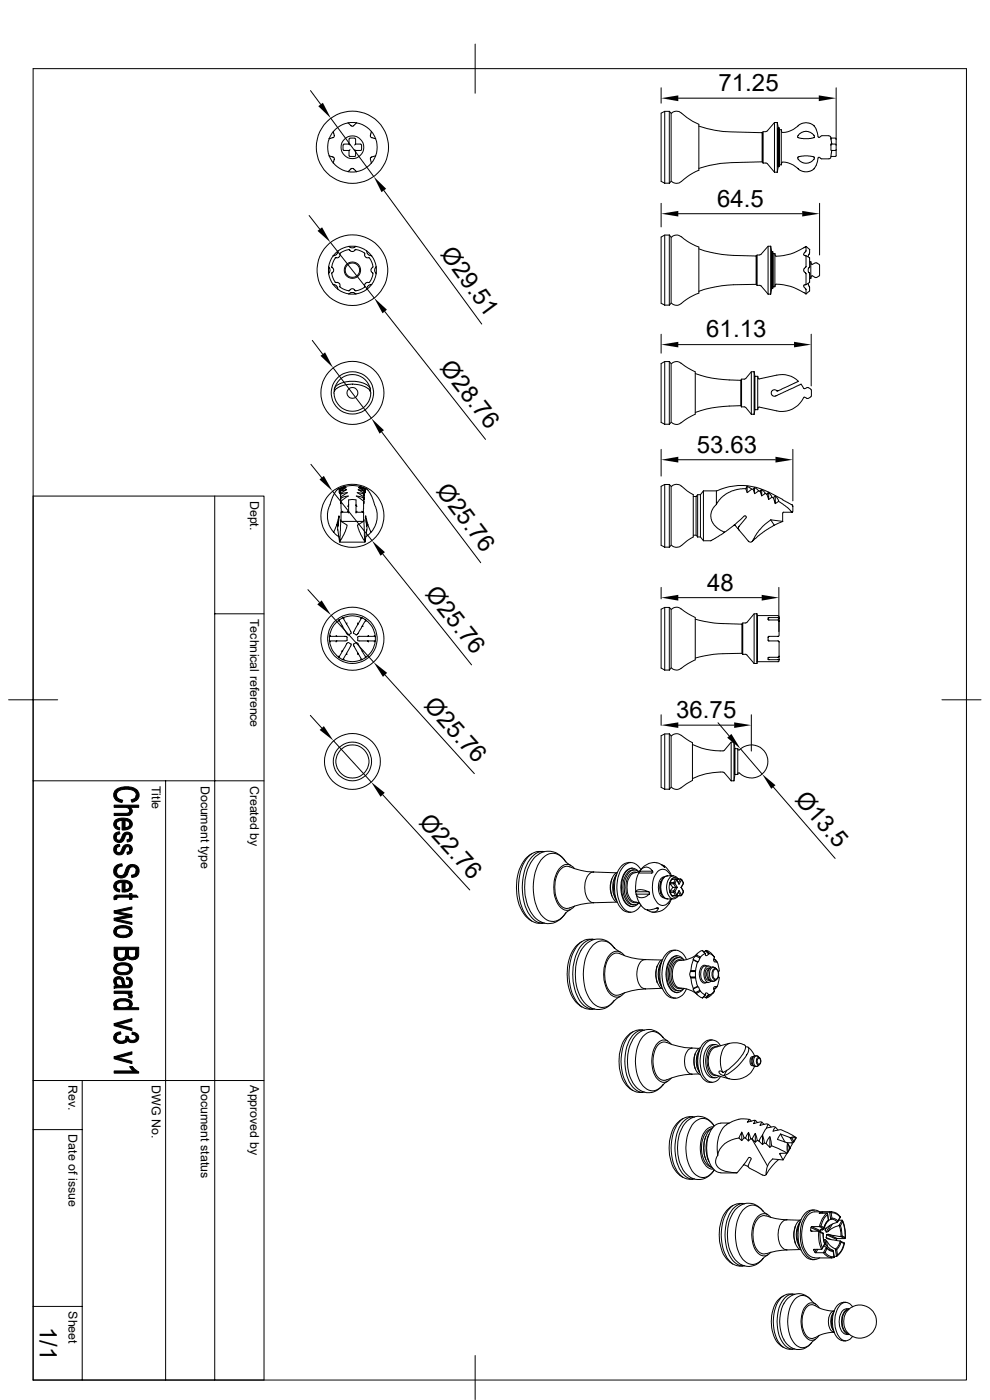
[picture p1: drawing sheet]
<svg xmlns="http://www.w3.org/2000/svg" width="210mm" height="297mm" viewBox="0 0 210 297" stroke-linecap="round" stroke-linejoin="round" font-family="sans-serif">
<defs><g id="words">
<g font-size="5.1">
<text x="152.4" y="19.3">71.25</text>
<text x="152.1" y="43.8">64.5</text>
<text x="93.3" y="53.9" transform="rotate(54 93.3 53.9)">Ø29.51</text>
<text x="149.8" y="71.6">61.13</text>
<text x="93.2" y="78.1" transform="rotate(52 93.2 78.1)">Ø28.76</text>
<text x="147.8" y="96">53.63</text>
<text x="92.4" y="104.1" transform="rotate(53 92.4 104.1)">Ø25.76</text>
<text x="150" y="125.3">48</text>
<text x="90.1" y="126" transform="rotate(51 90.1 126)">Ø25.76</text>
<text x="89.8" y="149.8" transform="rotate(48 89.8 149.8)">Ø25.76</text>
<text x="143.4" y="152.3">36.75</text>
<text x="168.5" y="169.6" transform="rotate(49 168.5 169.6)">Ø13.5</text>
<text x="88.7" y="174.5" transform="rotate(48 88.7 174.5)">Ø22.76</text>
<text x="8.4" y="281.4" transform="rotate(90 8.4 281.4)">1/1</text>
</g>
<g font-size="2.6">
<text x="53.1" y="106.3" transform="rotate(90 53.1 106.3)">Dept.</text>
<text x="53.1" y="131.3" transform="rotate(90 53.1 131.3)">Technical reference</text>
<text x="32.2" y="166.7" transform="rotate(90 32.2 166.7)">Title</text>
<text x="42.6" y="166.7" transform="rotate(90 42.6 166.7)">Document type</text>
<text x="53.1" y="166.7" transform="rotate(90 53.1 166.7)">Created by</text>
<text x="14.5" y="230.2" transform="rotate(90 14.5 230.2)">Rev.</text>
<text x="32.2" y="230.2" transform="rotate(90 32.2 230.2)">DWG No.</text>
<text x="42.6" y="230.2" transform="rotate(90 42.6 230.2)">Document status</text>
<text x="53.1" y="230.2" transform="rotate(90 53.1 230.2)">Approved by</text>
<text x="14.5" y="240.7" transform="rotate(90 14.5 240.7)">Date of issue</text>
<text x="14.5" y="278.2" transform="rotate(90 14.5 278.2)">Sheet</text>
</g>
</g></defs>
<g fill="none" stroke="#000" stroke-width=".21">
<path d="M7 14.6h198v278.2h-198zM65.9 19.2l2.1 2.9M100.8 9.4v10.4M140.3 18.6v3.3M177.4 18.6l-.1 14.6h-1l.1-1.3M69.8 33.1l.6 .1a.63 .63 0 0 1 .5 .5 .63 .63 0 0 1-.2 .6v.3M70.2 25.1l9.1 12.4M70.7 27.9l.2 .6a.62 .62 0 0 1-.1 .6 .62 .62 0 0 1-.7 .2l-.3 .1M72.8 30.8v1M72.8 31.7l.2 .2h1.1l.2-.1M73 30.6l-.2 .2M73 30.6h1"/>
<path d="M73.8 26l.4 .4a.64 .64 0 0 0 .6 .4 .64 .64 0 0 0 .6-.5l.2-.3M73.8 36.4l.8-.7 .4 .1 .6 .6M74 29.5v1.1l.3 .2M74 31.9v1.1M74.3 29.3h.9M74.3 29.3l-.2 .2M75.2 31.8l.2 .1v1.2l-1.2 .1-.1-.2M75.2 29.3l.2 .1v1.2M76.5 30.6l.2 .2v1l-1.3 .1M76.5 30.6h-1.1l-.2 .2M78.8 27.9l-.2 .6a.62 .62 0 0 0 .1 .6 .62 .62 0 0 0 .6 .2l.4 .1M79.7 33.1l-.6 .1a.63 .63 0 0 0-.5 .5 .63 .63 0 0 0 .1 .6l.1 .3"/>
<path d="M141 38.9h1M141 23.6v15.3M142 23.6l.4 .4v14.5l-.4 .4M142 23.6h-1l-.7 .4v14.5l.7 .4M142 23.6v15.3M142.5 24a1.48 1.48 0 0 1 2.1 0l2.3 1.7 1.4 .7v9.8M143.9 20.8h29.8M148.3 26.8a22.5 22.5 0 0 0 6.9 1.2l6.5 .2M148.3 36.1a17.9 17.9 0 0 0-4.2 2.7l-.9 .1-.7-.5M155.2 34.5l-2.4 .2-2.3 .4-2.2 .6M155.2 34.5l6.5-.2 .2 .3M161.7 28.2v6.1"/>
<path d="M161.9 34.6l.9 .1 1.5 1.8M161.9 27.9v6.7M162.5 27.9h-.6l-.2 .3M164.3 36.5h.6M164.3 26v10.5M164.9 26h-.6l-1.5 1.8-.3 .1M164.9 26l.2 1.1M164.9 26v10.5M165.1 35.3h.2M165.1 27.1h.2M165.1 35.3l-.2 1.2M165.1 27.1v8.2"/>
<path d="M165.3 27.1l.1 .4M165.3 27.1v8.2M165.4 35h.3M165.4 27.5h.3M165.4 35l-.1 .3M165.4 27.5v7.5M165.7 27.5v7.5M165.7 27.5l.1 .4M165.8 28l.2 .1M166 34.4l-.3 .6M166 34.4l1.7 .4 1.5 .9M169.2 35.7l.8 .6 .7 .1 1.3-.1 .8-.6"/>
<path d="M169.2 33.4l1.4-.3 1.6 .1a.46 .46 0 0 1 .6 .3 .46 .46 0 0 1-.4 .6l-.9 .5h-1l-.9-.5-.4-.4zM169.5 28.4l.6-.3 1-.2 .8 .2 .6 .4a.4 .4 0 0 1 .3 .4 .4 .4 0 0 1-.3 .4l-.9 .1-1.8-.1a.36 .36 0 0 1-.4-.1 .36 .36 0 0 1-.2-.3zM173.1 27.4l-.5-.8-.8-.4-1-.2-1.2 .4a6.2 6.2 0 0 1-3.6 1.7M173.1 27.4l.4 1.6M173.5 33.5l-.4 1.6-.3 .6M173.6 29l.3 .1M173.9 33.4l-.3 .1M173.9 33.4l.3 .3h1.7l.3-.3M174.3 28.8l-.4 .3M174.3 28.8h1.6M175.9 28.8l.3 .2 .1 .3M176.3 29.3l.1 1.3"/>
<path d="M176.3 29.3h.9M176.3 33.2l-.1 .2M177.2 30.6h-.9v1.3h1l.1-.2M177.2 30.6l.2 .2M177.2 29.3l.2 .2M65.6 45.7l2.2 2.9M69.7 58.1l.4 1.2 .6 1M69.7 56.6v1.5M69.7 56.6l.3 .7-.3 .8M70.1 51.4l9.3 11.8M70.7 54.3l-.6 1.1-.4 1.2M71.1 59.9h.6l.4 .3 .1 .8"/>
<path d="M71.1 54.8a2.77 2.77 0 0 0-.7 1.9l.3 .2 .1 .6-.4 .4a2.65 2.65 0 0 0 .7 2M71.7 53.2l-.3 .8-.7 .3M72.2 53.7l-.1 .5-.2 .4-.8 .1M74 52.3l.5 .3 .6-.1 .4-.2M74 52.9l.7 .5 .8-.5M74 52.3a5.1 5.1 0 0 0-3.3 2M74 53l-.9 .2-.9 .5M74 52.3h1.5M75.5 53a2.6 2.6 0 0 1 1.9 .8l-.1 .4 .3 .4 .8 .1M75.5 52.3l1.2 .3 1.1 .6M77.8 53.2l.3 .8 .7 .3M77.8 53.2a5.1 5.1 0 0 1 0 8.2"/>
<path d="M78.4 54.8l.6 1.3 .1 .6-.3 .2-.1 .6 .4 .4a3.1 3.1 0 0 1-.8 2h-.4l-.4 .3-.1 .6a3.3 3.3 0 0 1-2 .9l-.5-.4h-.5l-.3 .4a2.71 2.71 0 0 1-1.9-.7M79.8 56.6l-.3 .7 .3 .8M81.4 40.4l20.8 28.3M140.3 43.1v5M141 49.9v14.8M142 49.9a1.04 1.04 0 0 1 .4 1.2v12.5a.95 .95 0 0 1-.4 1.1M142 49.9h-1l-.7 .4v14l.7 .4M142 49.9v14.8M142.5 50.3a1.7 1.7 0 0 1 2.6 .4l1.2 .8 2 .9v9.7a16.1 16.1 0 0 0-4.3 2.6h-.8l-.7-.4M143.9 45.3h26.3M148.3 52.8l3.6 1a41.8 41.8 0 0 0 8.5 .5M160.4 54.3v6"/>
<path d="M160.6 54.1v6.4M161.2 54.1h-.6l-.2 .2M162.9 52.2v10.2M163.5 52.2v10.2M163.5 52.2h-.6l-1.4 1.7-.3 .2M163.5 52.2l.2 1.2M163.7 53.4v7.8M163.7 53.4h.2M163.9 53.4l.1 .4M163.9 53.4v7.8M164 53.8h.4M164 53.8v7"/>
<path d="M164.4 53.8v7M170.9 54.2l.8 .5v1.9l-.3 .5v.5l.3 .4v1.9l-.8 .5M171 52.3v1l-.4 .3a.33 .33 0 0 0-.1 .4 .33 .33 0 0 0 .4 .2l.1 2.4-.4 .4-.1 .3 .1 .4 .4 .3v2.4h-.1a.36 .36 0 0 0-.4 .3 .36 .36 0 0 0 .3 .4l.2 .2v1.1l-.3-.3a14.6 14.6 0 0 0-6.1-1.8l-.2 .5M171 52.3l-.2 .1a12.1 12.1 0 0 1-6.3 1.9l-.1-.5M171 52.3l.7 .6M171.7 52.9v.8l-.3 .8M171.7 52.9h.1M171.7 59.1h.3M171.7 55.5h.3M172 55.5l.2 .6 .1-.1M172 55.5v3.6M172.3 58.5h-.1l-.2 .6"/>
<path d="M172.3 58.5l.7 .4 .8-.4M172.9 55.8l-.6 .3M172.9 55.8h.4M173.3 55.8l.6 .5-.1 2.2M173.9 43.1v11M66.3 72.2l2.2 2.9M70.7 60.3a5.1 5.1 0 0 0 7.1 1.1M70.7 78l8.1 10.7M70.7 60.3l.8 .4 .2 .7M74 62.3l.5-.2h.5l.5 .2M78.8 60.3l-.8 .4-.2 .7M81.6 66.1l21.4 27.1"/>
<path d="M140.3 70.9v4M141 64.7h1M141 76.7v13.3M142 76.7a.97 .97 0 0 1 .4 1.1v11.8l-.4 .4M142 76.7h-1l-.7 .4v12.5l.7 .4M142 76.7v13.3M143.9 73.1h24.5M144.5 77.1a1.43 1.43 0 0 0-2 .1M144.5 77l1.4 1.1 1.5 .8M147.5 78.9v9M147.5 79.2l3.5 1 2.5 .3 3.6 .2M159.4 78.9v9"/>
<path d="M160 78.9v9M160 78.9h-.6l-1.2 1.4-.9 .1-.2 .3M160 78.9l.1 .9M160.1 79.8h.6M160.1 79.8v7.1M160.6 60.5l.9 .2 1.4 1.7M160.6 60.5l-.2-.2a37.2 37.2 0 0 0-9.7 .8l-2.4 .7M160.7 79.8l.1 .5 .2 .1 3.8-.8a5.1 5.1 0 0 1 4.6 1.3l-4.5 2.1-.1-.1M160.7 79.8v7.1M162.9 62.4h.6M163.7 61.2h.2M163.7 61.2l-.2 1.2"/>
<path d="M164 60.8h.4M164 60.8l-.1 .4M171.4 60.1l.3 .8v.8l-.7 .7M172.1 70.9v11M66 98.5l2.2 2.8M70.8 83.4l.3-.7 .7-.6 1.4-.4 1.2-.2 1.7 .1 1.3 .4 .7 .4 .5 .7a3.9 3.9 0 0 1-3.7 4.2 3.9 3.9 0 0 1-4-3.9M71 82.5a3.9 3.9 0 0 1 3.8-3 3.9 3.9 0 0 1 3.8 3M71 83l-.1-.5 .1-.3 .7-.6 1.2-.5 1.2-.2 1.9 .1 1.3 .4 1.1 .8 .2 .8M81 91.7l21 27.7M140.3 95.3v5.7M141 90h1M143.9 97.5h20.6"/>
<path d="M147.4 87.9l-1.5 .8-1.4 1a1.49 1.49 0 0 1-2-.1M157.1 80.7v5.4M157.3 86.3l.9 .1 1.2 1.5M157.3 86.3l-.2-.2-4.8 .3-2.5 .4-2.3 .7M157.3 80.4v5.9M159.4 87.9h.6M160.1 86.9h.6M160.1 86.9l-.1 1M164.8 82.9h.1M168.2 95.3v11M170.5 84.4a5.1 5.1 0 0 1-5.7 2.8l-3.8-.8-.2 .1-.1 .4M170.5 84.3l.1-.1 .6 .3"/>
<path d="M170.7 82.4h-.2l-.6-.9-5.4 2.5-.7-.1-.2-.3 .2-.7 .4-.2 .6 .2M170.7 82.5l.7-.3 .7 .5M172 84.2l-.6 .3h-.3M172.1 84l-.1 .2M172.1 82.7v1.3M7 105.2h49v187.6h-49M45.6 105.2v187.6M70.5 104.2l8.4 10.5M70.8 112.9l.6-1.4 .5-2.1-.3 2.9 .5 2.7v-.1M70.8 112.9l1.1 1M71.8 103.7a6.5 6.5 0 0 1 5.9 0M71.8 110.5l-.1 1"/>
<path d="M71.9 103.7l1.3-.5-1.1 .6-.1 .7zM71.9 103.7l-.4 .2-.7 1-1.1 2.8-.2 1.2 .1 2 .5 1.1 .7 .9M72.1 115h5.3M72.1 103.8h.1M72.1 103.8l1.3-.3-1.2 .6-.1 .6zM72.2 104.1l.1 .1M72.2 104.2l1.3-.3-1.3 .8v.5zM72.2 104.7l.1 .2M72.2 112.3l.1-2v.3l1.4 .8-.5 1.4-1.1 2.1 .1-2.6M72.3 105.5v.5v-1.1l1.4-.4-1.4 1v1.3v-.5M73.7 104.6h.1M73.9 105.2l-.6 .4a1.18 1.18 0 0 0-1 1.4l.1 1.7 .3-.2"/>
<path d="M73.9 105.2l-.8 .2-.8 .3M74 107.1v1.6l-.3-.2M74 107.1l-.3 .3M75.5 107.1v-1.1h-.7h-.8v1.1M75.6 105.2l.8 .2 .8 .3M75.6 105.2l.6 .4a1.18 1.18 0 0 1 .9 1.4l-.1 1.7M75.7 108.5l-.2 .2h1.5l-.2-.2M75.7 107.4l-.2-.3v1.7M75.8 104.6h.1M77.1 108.7h.1M77.1 108.7v1.9h-4.8v-1.9h1.7v.1M77.2 106.3v.5v-1.3l-1.4-1 1.3 .3a.28 .28 0 0 0 0-.3 .28 .28 0 0 0-.3-.1l-.9-.5 1.4 .3v-.1l-1.2-.6 1.3 .3-1.2-.6 1.5 .5 .5 .5 .8 1.5 .9 2.5 .1 1.7-.2 1-.6 1.5-.5 .5"/>
<path d="M77.2 104.9v1.1M77.3 112.3l.1 2.6M77.3 112.3l-.1-2-.1 .3-1.3 .8 .4 1.4 1.2 2.1M77.3 104.2v1M77.3 103.8v.9v-.6M77.6 103.7l-.1 .8-.1-.7M77.6 110.5l.2 1M78.7 112.9l-.6-1.4-.5-2.1 .3 2.9-.5 2.7v-.1M78.7 112.9l-1.1 1M81.2 117.5l18.8 23.6M141 102.8v13.3M141 116.1h1"/>
<path d="M142 102.8l.4 .4v12.5l-.4 .4M142 102.8v13.3M142 102.8h-1l-.7 .4v12.5l.7 .4M144.6 103.1l1.2 1 1.3 .8v9l-1.9 1.3a1.81 1.81 0 0 1-2.7 .5M144.6 103.2a1.48 1.48 0 0 0-2.1 0M147.1 113.5h.6l.3 .4M147.1 105.3h.6M147.7 105.3v8.2M148 104.9v9M148 113.9h.6l.6 .8M148.6 104.9v9M148.6 104.9h-.6l-.3 .4"/>
<path d="M149.2 104.1v10.6M149.2 104.1h2.8M149.2 104.1l-.6 .8M152 104.2a12.5 12.5 0 0 1 11 .2M152 104.1v2.9M152 107l-.6 .7a3.2 3.2 0 0 0 1.5 4.8l.8 .4M153.7 112.9l-2.9 1.8h-1.6M155.7 111.4l.3 .1 2.7 3.3a.57 .57 0 0 0 .9 .1M156.8 112.4l-.1-.6 1.5-1.9a.28 .28 0 0 0 0-.4 .28 .28 0 0 0-.4 0l-2.2 2-1.9 1.4M158.5 103.2v1.3l-.3-.8M158.5 103.2l-.3 .5-1.9 .1-2.1 .9-1.4 1.1-.8 1.2M158.5 103.2l1.3 .6"/>
<path d="M159.5 103.8l-1 .7M159.8 103.8l.3 .9M160.1 103.5l-.3 .3M160.1 103.5l1.1 .7M160.1 103.5v1.2M161 104.1l-.9 .6M161.2 104.2h.1M161.6 103.9l.7 .8M161.6 103.9v1.3l-.4-1M161.6 103.9l-.4 .3M162.3 104.7l.4 .2M162.3 104.7l-.7 .5"/>
<path d="M163.1 104.5v1.5l-.4-1.1M163.1 104.5l-.4 .4M163.1 104.5h.1M163.1 104.4l4.2 2.4a.86 .86 0 0 1 .9 .6v1.1a.51 .51 0 0 1-.7-.4l-1-.9a3.6 3.6 0 0 1-1.9-1.8l-.1-.2v1.6l-.4-1.1-.4-.2-.6-1M163.5 110.3a10.7 10.7 0 0 0-3.7 4.2l-.2 .4M163.7 105.5l-.6 .5M164.3 111.4l-2.4 1.5-2.3 2M164.5 105.2l-.2 .2-.2 .3M165.2 106.3l-.7 .5M166 110.6l-2.5-.3 .8 1.1M166.1 110.6l-1.8 .8M167.9 108.7l-1.8 .1-.1 1.8"/>
<path d="M45.6 130.2h10.4M65.3 125.1l2.5 2.7M69.8 135.8l.1 .2M69.9 135h1.5M69.9 135l-.1 .2M69.9 136h1.6l-.2 .2M69.9 136l.2 .2M69.9 135.2v.6M69.9 136a4.5 4.5 0 0 0 2 3.4M70.1 134.8l-.2 .2M70.2 130.5l9 10M71.3 134.8l.1 .2"/>
<path d="M71.5 135h1.8l.3 .2M71.8 139.2l.1 .2M71.9 139.4l.7 .5M71.9 131.5l.8 1.4-.3-.1M71.9 131.5l-.1 .3M71.9 131.6a4.6 4.6 0 0 0-2 3.4M72.4 138.1h.3l-.8 1.3M72.6 139.9l.1 .1M72.6 131.1l-.7 .4M72.7 132.9l.8 1.5 .4 .3M72.7 131l.8 1.4 .1-.2M72.7 131l.3 .1"/>
<path d="M72.7 131l-.1 .1M72.8 131.1a4.9 4.9 0 0 1 4 0M72.8 140a4.9 4.9 0 0 0 4 0M73 139.9l-.3 .1M73.5 132.4l1 1.6-.1 .4M73.6 138.9l-.1-.3-.8 1.4M73.6 135.8l-.2 .2h-1.9M73.7 135.2v.6M73.9 136.3l-.4 .3-.8 1.5M74 136.3l.5 .3M74.4 136.6l.1 .3-1 1.7M74.5 134.4l-.5 .3"/>
<path d="M75.9 132.4l-.9 1.8 .6 .5M75.9 138.6v.3M75.9 138.6l.9 1.4M76.5 139.9l.3 .1M76.8 131l.1 .1M76.8 131l-.9 1.4v-.2M76.8 131l-.3 .1M76.8 138.1l-1-1.7a.37 .37 0 0 0-.6 .2l-.2 .1v.2l.9 1.7M76.8 132.9l-.9 1.5-.3 .3M76.9 131.1l.7 .4M77 138.1h-.2l.8 1.3M77.6 131.6a4.5 4.5 0 0 1 2 3.4"/>
<path d="M77.6 131.5l-.8 1.4 .2-.1M77.6 131.5v.3M77.6 139.4l-.8 .6M77.6 139.2v.2M78 135l-2.1 .1v.7l.2 .2h1.9M78.2 134.8l-.2 .2h1.6M79.4 134.8l.2 .2M79.6 135v1M79.6 136a4.6 4.6 0 0 1-2 3.4M79.6 136l-.2 .2M79.6 136h-1.6l.2 .2M140.3 124.6v2.4"/>
<path d="M141 128.9v13.3M142 128.9l.4 .3v12.5l-.4 .5M142 128.9h-1l-.7 .3v12.5l.7 .5M142 128.9v13.3M143.9 126.8h17.7M144.5 129.2a1.43 1.43 0 0 0-2 .1M144.5 129.2l1.4 1 1.5 .8M147.4 140l-1.5 .8-1.4 1M147.5 131v9M147.5 131.4l3.9 .8 1.9 .1M153.3 138.7l-1.9 .1-3.9 .8M153.4 138.7l4-.1 .2 .2"/>
<path d="M153.4 132.3l4 .1M157.4 132.4v6.2M157.6 138.8l.9 .1M157.6 132.2v6.6M158.5 139l1.5 1.8M160 130.2v10.6M160.6 130.2v10.6M160.6 130.2h-.6l-1.5 1.8-.9 .2-.2 .2M160.6 130.2l.1 .4M160.7 130.6v9.8M160.7 130.6h4.4l.1 .2M165.2 124.6v9.4"/>
<path d="M165.3 130.8v.3l-.2-.1-2.2 .1 .1 .4h2.1l.2 .3M165.3 131.8l-.1 3.2-2.3 .1 .1 .9h2.1l.2 .1v3.2l-.2 .1h-2l-.2 .5 2.3 .1 .1-.8M165.3 139.9v.3M165.3 131.1v.7M1.8 148.5h10.4M65.8 151.8l2.5 2.7M70.7 157.1l8 8.8M81.7 143.2l18.9 20.9M140.3 151.6v2.3M141 142.2h1M141 155.7v11.7M142 155.7h-1l-.7 .4v10.9l.7 .4"/>
<path d="M142 155.7a.92 .92 0 0 1 .4 1.1v9.5a.95 .95 0 0 1-.4 1.1M142 155.7v11.7M142.5 141.7a1.43 1.43 0 0 0 2 .1M143.9 153.8h11.8M144.5 156a1.48 1.48 0 0 0-2 .1M144.5 156l2.4 1.6v8l-2.4 1.5a1.48 1.48 0 0 1-2-.1M152.3 153.3l2.4 2.8M155.1 157.4v8.3M155.7 157.4h-.6l-1.5 1.8a12 12 0 0 1-6.7-1.3M155.7 157.4l.2 1.4M155.7 157.4v8.3M155.9 158.8h.6"/>
<path d="M155.9 158.8v5.5M156.5 158.8l.2 .3a3.6 3.6 0 0 1 5.5 .4 3.6 3.6 0 0 1-1.5 5.3 4 4 0 0 1-4-.8l-.2 .1M156.5 158.8v5.5M157.1 158.9l4.6 5.3M159.4 151.6v7.7M160 140.8h.6M160.7 140.4l-.1 .4M165.2 140.2l-.1 .2h-4.4M199.8 148.5h8.3M7 165.7h49M35.1 165.7v127.1M81.2 168.6l18.5 20.2"/>
<path d="M141 167.4h1M153.4 163.8l.3 .2 1.4 1.7M153.4 163.8a14.9 14.9 0 0 0-6.5 1.4M155.1 165.7h.6M155.9 164.3h.6M155.9 164.3l-.2 1.4M156.5 164.1v.2M164 167l13.2 15.1M112.2 181.5a8.5 8.5 0 0 0-2.6 7.6 7.8 7.8 0 0 0 3.2 6.3M112.8 181.1l-.6 .4M115.1 180.6a3.7 3.7 0 0 0-3.8 2.3 11.8 11.8 0 0 0 .3 11.3 3.5 3.5 0 0 0 3.5 1.7M115.5 180.7a3.5 3.5 0 0 0-3.5 2.2 11.9 11.9 0 0 0 .4 11.2l.4 .5a2.91 2.91 0 0 0 2.7 1.2"/>
<path d="M120 182.8a2.95 2.95 0 0 0-2.5-1.8 2.95 2.95 0 0 0-2.8 1.5 11.1 11.1 0 0 0 0 11.5 2.95 2.95 0 0 0 2.8 1.5 2.95 2.95 0 0 0 2.5-1.8M120.9 183.9a14 14 0 0 0 5 1.1M120.9 183.9a2.08 2.08 0 0 0-2.6 1.5 6.9 6.9 0 0 0 .5 6.6 1.8 1.8 0 0 0 2.1 .6M121.1 183.6l-.9-.6a4.9 4.9 0 0 0-4.6-2.4 5.7 5.7 0 0 0-3.9 4.5 10.5 10.5 0 0 0 1.9 9.7 4.1 4.1 0 0 0 6.5-1.2l1-.6M121.9 184.3a1.97 1.97 0 0 0-1.9-.9 1.97 1.97 0 0 0-1.6 1.3 7.2 7.2 0 0 0 .6 7.9 1.82 1.82 0 0 0 2.9-.4M123.4 199.7l-.5 .4M125.8 199.3a3.9 3.9 0 0 0-4.2 2.8 11.6 11.6 0 0 0 .7 10.4 3.7 3.7 0 0 0 3.5 1.6M125.9 191.5a14 14 0 0 0-5 1.1M125.9 185l4.8 .2M125.9 185a2.34 2.34 0 0 0-1.8 2.2 4.2 4.2 0 0 0 1.2 4.2l.6 .1M126.2 199.3a3.7 3.7 0 0 0-3.8 2.8 11.3 11.3 0 0 0 1 10.8l.5 .4a2.85 2.85 0 0 0 2.3 .7M129.8 189.9v.2"/>
<path d="M129.8 186.6a4.7 4.7 0 0 0 0 3.3M129.8 186.4v.2M130.4 190.2l.4 .9M130.5 186.4a5.3 5.3 0 0 0 0 3.7M130.7 191.4l-4.8 .1M130.7 185.6a5 5 0 0 0 0 5.3M130.8 185.4l-.4 1M131 185a4.1 4.1 0 0 0-1.2 4.9l.6 1.2 .6 .4M133.1 184.7a1.52 1.52 0 0 1 2.4 .3 1.52 1.52 0 0 0-2.4 .7 5.2 5.2 0 0 0 .8 6.1 1.44 1.44 0 0 0 1.6-.2 1.67 1.67 0 0 1-1.6 .7 1.67 1.67 0 0 1-1.4-1.2 6 6 0 0 1 .6-6.4zM133.3 183h.6M133.3 183a3.2 3.2 0 0 0-2.5 2.6 7.3 7.3 0 0 0 1.4 7.5l.8 .4h.9M134 192.4h.2"/>
<path d="M134 184.1h.2M134 184.2a2.61 2.61 0 0 0-2.1 2.4 5.6 5.6 0 0 0 1.2 5.3l.9 .4M134.2 192h.3M134.2 184.5h.3M134.2 184.6a2.9 2.9 0 0 0-2 3.1 4.4 4.4 0 0 0 1.4 4.1l.6 .1M134.7 191.4l1 .3M134.7 185.2a2.75 2.75 0 0 0-1.7 3.1 3.3 3.3 0 0 0 1.5 3h.2M134.9 189.2l.1 .5M134.9 189.2a1.4 1.4 0 0 1 1.8-.4l.9 .4M134.9 189.2h2.7M135 189.7a4.4 4.4 0 0 0 2.2 3.3h.7l1.6-.4 .2 .1M135 189.7a1.6 1.6 0 0 0 2.7 0"/>
<path d="M135 189.7h2.7M135.1 185.1a1.69 1.69 0 0 0-2.1 1.6 4.5 4.5 0 0 0 .9 4.6 1.03 1.03 0 0 0 1.2 .1M135.5 185.2a7.1 7.1 0 0 0-.6 4M135.7 184.8l-1 .3M135.7 184.8l-.2 .4M135.7 184.8a1.48 1.48 0 0 1 1.4-.9 1.48 1.48 0 0 1 1.3 .9M135.7 184.8h2.7M136 184.5a2.19 2.19 0 0 0-3.5-.9 7.5 7.5 0 0 0 0 9.4 1.99 1.99 0 0 0 3.1-.5l.4-.5M137.6 189.2l.2 .2-.1 .3M138.4 184.8v.4h-2.9M139 192.7h.7M139.7 192.7a1.42 1.42 0 0 1-2.4 .3"/>
<path d="M140.2 189.4a1.69 1.69 0 0 0 1.4 1.3 2.15 2.15 0 0 0 2.1-.4l.2-.3M140.2 187v.1M140.2 187.1l-.2 1.2 .2 1.1M140.2 187l-.2 1.3 .2 1.2M140.4 183.5l.4 .1 .2 .3M140.8 183.6a5.3 5.3 0 0 1 1.7 2.2M140.9 183.9h.1M140.9 186a1.96 1.96 0 0 0-1.2 2.3 1.96 1.96 0 0 0 1.2 2.2M141 183.9v.1a3.3 3.3 0 0 0-5.2 .7M141.6 185.8a1.86 1.86 0 0 0-1.4 2 2.68 2.68 0 0 0 1.1 2.8l.3 .1M142.2 189v.3M142.2 187.5l.5 .8"/>
<path d="M142.2 187.2v.3M142.2 189.3h.7l.4 .7M142.2 189.3l.3 .7M142.2 189h.7M142.2 187.5h.7M142.2 187.2h.7M142.3 185.8l-.2-.4a1.62 1.62 0 0 0-1.6-1 1.62 1.62 0 0 0-1.5 1.2 5.8 5.8 0 0 0 .5 6 1.58 1.58 0 0 0 2.6-.5l.2-.4M142.5 190.7l-.4 .7a3.9 3.9 0 0 1-3.8 2.1M142.5 186.5h.8l-.4 .7M142.5 190h.8M142.5 190h.9M142.7 188.3l-.5 .7"/>
<path d="M142.7 188.3h.6M142.8 185.8a1.86 1.86 0 0 0-1.4 2 2.68 2.68 0 0 0 1.1 2.8l.3 .1M142.9 189l.2 .1-.2 .2M142.9 187.2l.2 .2-.2 .1M142.9 187.5l.4 .8M143 189v.3M143 187.2v.3M143.3 190l.2-.1-.1 .1M143.3 186.6h.3h-.3M143.3 188.3h.4M143.3 190h.1M143.3 188.3l-.4 .7"/>
<path d="M143.4 186.5h-.9l-.3 .7M143.6 186.6l.4 .8M143.6 186.5v.1M143.6 186.5h.8l-.5 .7M143.6 190h.8M143.7 188.3l-.5 .8 .4 .8 .5-1M143.8 186.5a.88 .88 0 0 0-1-.3 .88 .88 0 0 0-.6 .8 2.62 2.62 0 0 0 .8 3.4l.8-.4M143.9 186.5l-.2-.3a2.26 2.26 0 0 0-2.1-.4h-.2a1.6 1.6 0 0 0-1.2 1.2M143.9 189.3l.5 .7M144 187.4v.2M144 189.1l-.4 .8 .8 .1M144 188.9v.2"/>
<path d="M144.1 188.9l.5 1M144.1 187.6l-.5-.9-.4 .7 .5 .9M144.4 186.6l.2 .1M144.4 190h.1M144.4 186.5h-.8M144.5 188.3h.1M144.5 188.3l.5 .8-.4 .8M144.6 189.9l-.2 .1M144.6 186.7l.4 .7-.5 .9M144.6 186.7l-.5 .9M144.6 186.6l.4 .7M144.9 187.3v.2z"/>
<path d="M144.9 189.1v.1zM145 187.5l-.5 .8 .5 .8M145 189.3l-.4 .6M122.9 213.3l.5 .4M122.9 200.1a7.7 7.7 0 0 0-2.6 6.6 8 8 0 0 0 2.6 6.5M130.3 201.1a2.8 2.8 0 0 0-4.9-.1 10.5 10.5 0 0 0 0 11.4 2.78 2.78 0 0 0 4.9-.2M131.5 202.3a2.14 2.14 0 0 0-2.6 1.5 7 7 0 0 0 .5 6.6l.4 .3a1.58 1.58 0 0 0 1.7 .3M131.5 202.4l.6 .2a12.9 12.9 0 0 0 4.8 1M131.6 202l-1.1-.7a4.1 4.1 0 0 0-3.8-2.1 4.1 4.1 0 0 0-3.5 2.5 10.8 10.8 0 0 0 .7 10.9 4 4 0 0 0 6.6-.5l1.1-.7M132.5 202.7a2 2 0 0 0-1.9-.9 2 2 0 0 0-1.7 1.3 7.3 7.3 0 0 0 .7 7.9 1.88 1.88 0 0 0 2.9-.4M133.6 219.3a7.3 7.3 0 0 0-2.2 6.6 6.1 6.1 0 0 0 2.8 5.5M134.2 218.9l-.6 .3"/>
<path d="M136.4 218.5a3.7 3.7 0 0 0-4 2.9 10.1 10.1 0 0 0 1 9.1 2.8 2.8 0 0 0 2.2 1.2M136.7 218.6a3.3 3.3 0 0 0-3.2 2.2 10.3 10.3 0 0 0 .7 9.7l.3 .4a2.49 2.49 0 0 0 2.2 .8M136.9 203.6l3.4 .1M136.9 203.6a2.38 2.38 0 0 0-1.8 2.5 3.8 3.8 0 0 0 1.2 3.5l.6 .2M139.4 208.3v.1M139.4 204.9a4.9 4.9 0 0 0 0 3.4M140 208.5l.4 1M140.3 209.7a20.9 20.9 0 0 0-8.2 1.1l-.6 .2M140.4 204a4.9 4.9 0 0 0 0 5.3M140.4 203.9a6.1 6.1 0 0 0-.3 4.6M140.6 203.5a3.5 3.5 0 0 0-1.4 3.7l.4 1.5a1.66 1.66 0 0 0 1 1.1M143.3 201.6a2.9 2.9 0 0 0-3 2.5 7.5 7.5 0 0 0 1.1 7 2.24 2.24 0 0 0 1.9 .7"/>
<path d="M143.5 210.6h.2M143.7 202.8a2.33 2.33 0 0 0-2.2 2.1 5.7 5.7 0 0 0 1 5.2l1 .5M144 203.2a2.11 2.11 0 0 0-2.1 1.9 4.8 4.8 0 0 0 1.2 4.9l.9 .2M144.2 209.6a5 5 0 0 1 3.7 1.4M144.7 203.7a1.64 1.64 0 0 0-2.2 1.4 4.2 4.2 0 0 0 1 4.5 1.11 1.11 0 0 0 1.2 0M145 203.7a1.36 1.36 0 0 0-2.3 .4 5.2 5.2 0 0 0 .5 5.7 1.24 1.24 0 0 0 1.8-.1M145.1 203.7a1.67 1.67 0 0 0-1.6-.9 1.67 1.67 0 0 0-1.5 1.2 5.9 5.9 0 0 0 .6 6.1 1.53 1.53 0 0 0 2.5-.4M145.6 203.5a2.51 2.51 0 0 0-2.8-1.8 5.3 5.3 0 0 0-2.4 5 5.3 5.3 0 0 0 2.4 5 2.51 2.51 0 0 0 2.8-1.9M146.5 206.1a1.05 1.05 0 0 0 0 1.2M146.5 207.3h1M146.5 206.1h1M146.6 205.9l-.1 .2"/>
<path d="M146.6 207.4l.5 2.3M146.6 205.9h.9v.2M147.1 203.7l-.5 2.2M147.1 203.6l.9 .4M147.1 209.8a.69 .69 0 0 0 .5 .8M147.5 207.3v.2h-.9l-.1-.2M147.5 206.1v1.2M147.6 202.8a.72 .72 0 0 0-.5 .8M147.6 210.6l.1 .2M147.6 207.4l.4 1.8M147.6 202.8l.9 .4M147.7 210.8l.9 .8 .4 .1"/>
<path d="M147.7 202.6l.9 .4-.1 .2M147.7 202.6l-.1 .2M147.9 202.4a5.2 5.2 0 0 1-3.9 1.4 3.1 3.1 0 0 0-1.3 3.4 2.27 2.27 0 0 0 1.6 2.4M148 204h.1M148 204.1l-.4 1.8M148 209.3l-.9 .4v.1M148 209.3l.2 .2 .3 .6M148 209.3l-.9 .5M148.5 203.2l-.5 .9-.9-.5M148.5 210.1l.1 .2-.9 .5M148.5 210.1l-.9 .5M148.6 210.3l.5 .5 .5 .2"/>
<path d="M149 201.6l-.4 .2-.9 .8M149.3 211.5l.3 .1M149.6 201.7l-.3 .2M149.6 201.7h.3l.6 .6M149.6 201.7l.7 .7M149.6 211.1l-.6 .6M149.9 201.6l1 .6 .7 .8M149.9 204.9a.83 .83 0 0 0-1.3 .6 2.26 2.26 0 0 0 .8 3.1l.5-.2M150.3 204.9a1.42 1.42 0 0 0-1.7 1.8 1.47 1.47 0 0 0 1.7 1.7M150.3 211l.2 .1-.6 .6-.3-.1M150.3 211l-.6-.3v.4l-.7 .6M150.3 202.4l-.6 .3v-.4l-.7-.6 .6 .6-.5 .3-.5 .4"/>
<path d="M150.3 211l-.7 .6M150.5 202.3l-.2 .1M150.5 202.3l.5 .3 .5 .4M150.5 205.4a.8 .8 0 0 0-.9 .9l.2 1.3a.59 .59 0 0 0 .7 .3M150.7 205.3a.72 .72 0 0 1 1 0M150.7 205.3l-.4 .3M150.7 205.3a2.06 2.06 0 0 0 0 2.7M150.8 205.2a.69 .69 0 0 0-.7-.2 .69 .69 0 0 0-.5 .5 2.33 2.33 0 0 0 .6 2.9l.6-.2M151.2 202.6l.4 .4M151.4 203.6h.2M151.4 209.8h.2M151.5 210.3l-.5 .5-.5 .2"/>
<path d="M151.6 205.7a.57 .57 0 0 1 .6 .1 .57 .57 0 0 1 .2 .6v.6a.58 .58 0 0 1-.6 .7 .58 .58 0 0 1-.5-.7v-.9zM151.6 203a.65 .65 0 0 0 .2 1.1l.2-.1M151.6 203.6h.2l.3 .5M151.6 203.6l.4 .4M151.7 205.3l.3 .3M151.7 205.3a.82 .82 0 0 0-.9 .1 .82 .82 0 0 0-.3 .9l.1 1.1 .3 .5a.53 .53 0 0 0 .8 .1M152 209.3h.1l-.5 .5M152 209.3a.49 .49 0 0 0-.7 .3 .49 .49 0 0 0 .3 .6l-.7 .9-1 .6M152 209.3l-.4 .5M152 204l.1 .1 .3 .9a.87 .87 0 0 1 0 1.1M152 205.6a.69 .69 0 0 0-.7 .1 .69 .69 0 0 0-.3 .7 1.11 1.11 0 0 0 .8 1.5l.2-.1M152 205.6a1.51 1.51 0 0 1 .4 1.7 1.51 1.51 0 0 1-1.5 .9 1.68 1.68 0 0 1-.6-2.6"/>
<path d="M152.4 207.2l.2 .3M152.4 206.1v.1M152.6 207.4l-.5 1.8M7 239.6h10.4M7 229.2h49M17.4 229.2v63.6M134.2 220.7a3.7 3.7 0 0 1 3.2-2.3 3.7 3.7 0 0 1 3.4 1.9l.8 .5M134.2 229.6a3.7 3.7 0 0 0 6.4 .6M134.2 220.7a9.7 9.7 0 0 0 0 8.8M135.6 231.8h.8M140.6 220.1a2.57 2.57 0 0 0-4.5 .2 9.5 9.5 0 0 0 .3 10.1 2.51 2.51 0 0 0 4.2-.2M141.4 221.1a16.6 16.6 0 0 0 6.9 1.3"/>
<path d="M141.4 221.2a1.99 1.99 0 0 0-2.5 1.6 6.2 6.2 0 0 0 .8 5.9 1.58 1.58 0 0 0 1.7 .4M141.6 229.4l-1 .8M142.4 221.5a1.83 1.83 0 0 0-3.2 .2 6.7 6.7 0 0 0 .3 7.3 1.75 1.75 0 0 0 2.9-.3M144.8 239.1a9.7 9.7 0 0 0 0 8.8M144.8 237.3a6.2 6.2 0 0 0-2.8 5.5 7.8 7.8 0 0 0 2.3 6.6l.5 .4M146.2 236.9a3.8 3.8 0 0 0-3.2 2.9 10.1 10.1 0 0 0 1 9.2 2.8 2.8 0 0 0 2.2 1.1M146.2 236.9h.8M146.8 222.4a2.37 2.37 0 0 0-1.6 2.7 2.77 2.77 0 0 0 1.3 2.7l.3 .1M147.4 237a3.3 3.3 0 0 0-3.3 2.2 10.3 10.3 0 0 0 .7 9.8l.4 .3a2.49 2.49 0 0 0 2.2 .8M147.4 226.6l.1 .1M147.4 223.7a4.2 4.2 0 0 0 0 2.9M147.5 223.5l-.1 .1"/>
<path d="M148.1 223.4l.3-.7a4.4 4.4 0 0 0 0 4.8l-.3-.7M148.2 223.5a4.7 4.7 0 0 0 0 3.3M148.3 227.8a15.8 15.8 0 0 0-6.9 1.3M148.6 222.2a3.8 3.8 0 0 0-.8 5.2l.8 .6M150.7 239.5a4.1 4.1 0 0 0-1.9 4 4.1 4.1 0 0 0 1.9 4.1M151.1 220.6a2.83 2.83 0 0 0-2.8 2.7 6 6 0 0 0 1.2 5.9 1.81 1.81 0 0 0 1.6 .4M151.2 239.2a5.7 5.7 0 0 0-1.7 6.2l.7 1.5 1 1M151.3 239.1a2.85 2.85 0 0 0-2.5 2.5 6.6 6.6 0 0 0 1 5.8 1.85 1.85 0 0 0 1.5 .6M151.5 238.8a2.53 2.53 0 0 0-3.9-1 8.2 8.2 0 0 0-2 7.3 6 6 0 0 0 2.4 4.4 2.52 2.52 0 0 0 3.5-1.2M151.5 238.8a3.7 3.7 0 0 0-3.5-2 3.7 3.7 0 0 0-3.2 2.3M151.5 238.8h.1M151.7 222.2a7.6 7.6 0 0 1 6.2-.5 1.24 1.24 0 0 1-.2 1.7 11.2 11.2 0 0 1-4.3 4.1l-.2-.1"/>
<path d="M151.7 221.6a2.12 2.12 0 0 0-2.3 1.9 4.8 4.8 0 0 0 1.2 5l1.1 .1M151.7 222.2a3.6 3.6 0 0 0-1.2 4.4l.4 .8 .5 .5 3.2 1M152.1 222.1a1.82 1.82 0 0 0-2 2 4.1 4.1 0 0 0 1.1 3.9l.6 .2 .3-.1M152.5 222a1.34 1.34 0 0 0-2.1 .5 5.1 5.1 0 0 0 .5 5.9 1.23 1.23 0 0 0 1.6-.1M152.9 221.9a1.86 1.86 0 0 0-1.7-1.3 1.86 1.86 0 0 0-1.8 1.1 6.6 6.6 0 0 0 .3 7.2 1.82 1.82 0 0 0 3.2-.5M152.9 238.3h1.7M152.9 238.3a3.2 3.2 0 0 0-2.6 2.6 7.3 7.3 0 0 0 1.5 7.5l1.1 .4M153.2 227.4l-.6-.2a.85 .85 0 0 0 1 1M153.6 228.1h.1M153.7 228.1l.9 .8M154.1 238.5a6.2 6.2 0 0 1 4.9-1l-.5 .6 1.8-.4-.4 .7 1.7-.4-.4 .8 1.5-.4 .3 .1-.4 .8 1.6-.3 .3 .1 .6 .6M154.2 238.6a6.2 6.2 0 0 0-2 5.9l.1 .7"/>
<path d="M154.2 227.1l-.6 1.1M154.6 221.4a3.8 3.8 0 0 0-1.8 4l.2 1 .3 1M158.2 222.1a.57 .57 0 0 1 .6 .2 .57 .57 0 0 1 0 .7 10.5 10.5 0 0 1-5.1 5.1M158.7 222.2l.9 1 .5 .8M159 237.5l.4 .4M159.6 224.3l.5-.3a.87 .87 0 0 1 1 .4M159.6 224.3a1.2 1.2 0 0 0 .3 1.8M159.8 224.2a.94 .94 0 0 0-.6 1.5l.3 .4h.3M159.9 224.1a1.55 1.55 0 0 0 0 2M160.1 226.2a4.5 4.5 0 0 1-5.5 2.7M160.3 237.7l.4 .4M160.7 224.1a.61 .61 0 0 0-.6 .1 .61 .61 0 0 0-.2 .6l.2 1.2a.45 .45 0 0 0 .6 .1"/>
<path d="M160.9 224.5a.6 .6 0 0 1 .5 .6 .6 .6 0 0 1-.5 .6l-.3-.6zM161.1 224.4l-.1-.1a.89 .89 0 0 0-.6 .8 .89 .89 0 0 0 .6 .8l.1-.1M161.1 224.4a1.08 1.08 0 0 1 .1 1.3 1.08 1.08 0 0 1-1.3 .4M161.6 238.1l.5 .4M162.6 239.3h.1M162.6 239.4l-.8 1.4M163 238.5l.6 .6M164.5 239.2l-.5 .8 .5-.1a2.31 2.31 0 0 1 2.2 .2l2.2 1.3-.5 1M144.8 248a3.7 3.7 0 0 0 3.2 2.2 3.7 3.7 0 0 0 3.5-1.9M146.2 250.2h.8M149.6 241.3a6.5 6.5 0 0 0 0 4.4M149.6 245.8l.1 .2"/>
<path d="M149.7 241.1l-.1 .2M150.4 240.7a7.3 7.3 0 0 0 0 5.7M151.5 248.2v.1M155.4 255.7a6.2 6.2 0 0 0-2.8 5.5 7.8 7.8 0 0 0 2.3 6.6l.5 .4M156.8 241.4l.6 .6M156.8 241.4a4.8 4.8 0 0 0-4.6 3.8 1.98 1.98 0 0 0 1.2 3.1l1.9 .5h1.1M156.8 255.3h.8M156.8 255.4a3.8 3.8 0 0 0-3.1 2.8 10.1 10.1 0 0 0 .9 9.2 2.8 2.8 0 0 0 2.2 1.2M157.4 240.2l-.6 1.2M157.4 240.2l.5 1.2M157.4 240.2v1.8M157.8 247.1h.1"/>
<path d="M157.9 241.4l-.5 .6M158 247.1l.7 .4M158 255.4a3.3 3.3 0 0 0-3.3 2.2 10.3 10.3 0 0 0 .7 9.8l.4 .4a2.49 2.49 0 0 0 2.2 .7M158.1 241.4l.6 .7M158.8 240.2l-.6 1.2h-.3M158.8 240.2v1.8l.5-.4M158.8 240.2l.5 1.4M159 247.9l2.8 1.4M159 247.8l-.3-.2v-.3l.6-1.5-.4-.3-2.5 3.3h-3.5M159.3 241.6h.2M159.5 241.6l3.3 5.8-.3 1.8a11.9 11.9 0 0 1 2.7-3.2M159.5 241.6h.1"/>
<path d="M160.2 240.5l.5 1.4M160.2 240.5v1.8l-.6-.7M160.2 240.5l-.6 1.1M160.7 241.9l-.5 .4M160.7 241.9l.3 .2M161.8 240.8l.3 1.7 .4 .1M161.8 240.8v2l-.8-.7M161.8 240.8l-.8 1.3M161.8 256.9a3.7 3.7 0 0 0-6.4 .7 9.7 9.7 0 0 0 0 8.8M161.8 256.9l1.1 .8M161.8 256.9a2.57 2.57 0 0 0-4.5 .3 9.5 9.5 0 0 0 .3 10 2.51 2.51 0 0 0 4.2-.2M162.1 242.5l-.3 .3"/>
<path d="M162.5 249.2l-.3 .2-.4-.1M162.5 242.6l.8 .8v-2.2l.4 1.9 3.2 1.5 .7-1.1M162.5 258a2.06 2.06 0 0 0-2.4 1.7 5.7 5.7 0 0 0 1.1 6 1.34 1.34 0 0 0 1.3 .2M162.6 257.9a12.7 12.7 0 0 0 4.3 .9M163.3 241.2l-.8 1.4M163.5 258.3a1.79 1.79 0 0 0-3.1 .2 6.6 6.6 0 0 0 .3 7.3 1.73 1.73 0 0 0 2.8-.2M163.7 243.1l-.4 .3M163.9 245.9l2.2 .2M163.9 245.9l-.6 .6-.4 .9M165.4 244.8l.1-.1zM165.6 240.6l-.7 1.1 1.1 .4a1.18 1.18 0 0 1 1.1 .6l.5 .8M166.9 244.6l-1.4 .1"/>
<path d="M166.9 242.4h1.3M166.9 258.8a2.25 2.25 0 0 0-1.8 2.2 4.2 4.2 0 0 0 1.2 4l.6 .1M166.9 258.8l2.7 .1M167 244.6l-.9 1.5-.7-1.3M167.1 242.5l-.1 .7 .1 1.4 .6-1.1-.6-.9M167.2 242.8v1.5M167.6 241.3l.1 .1M167.6 241.3l.6 1.1M167.6 243.5h.1M167.6 241.3l-2-.7 .9 1.7M167.7 241.4h.3l.4 .7M167.9 242.4l.2 .3-.5 .8"/>
<path d="M168 241.5l.4-.2 .4 .2M168.4 242.1l-.2 .3M168.8 241.3l-.5-.1-.6 .2M168.9 241.4l-.5 .7M169.7 259.3a5 5 0 0 0 0 5.3M169.8 259.1l-.4 1M169.9 258.7a4.1 4.1 0 0 0-1.2 4.9l.6 1.2 .6 .4M172.8 256.7a2.69 2.69 0 0 0-2.9 2.1 7.3 7.3 0 0 0 1.3 8l1.1 .4M173.8 257.3v.1M173.8 257.3l.1 .1M173.9 257.4h1.6M173.9 257.1a2.14 2.14 0 0 0-3.3 1.2 7.9 7.9 0 0 0 .6 8.2 1.94 1.94 0 0 0 2.7 .3"/>
<path d="M174.2 257.2l-.4 .1M174.2 257.4l-.1-.2 .1-.1h.2l.1 .3M175.5 257.4l.2 1.4M175.5 257.4a4.6 4.6 0 0 0-1.7 2.8M175.6 257.5l.2 1.4M175.6 257.7l-.9 1-.5 1.4M175.7 258.8l-.7 1-.2 .6M175.7 258.8l.1 .1a2.51 2.51 0 0 0-1 1.7M176 257.1l.3 .2M176 257.1l.2 1.6M176.1 259.9l-.8 1.5M176.2 258.7l-.8 .6-.5 1"/>
<path d="M176.2 258.7h.1M176.3 257.3l1 .2 .9 .7M176.3 257.3l.2 1.1M176.4 257.1h-.4M176.4 257.1h-3.6a3.1 3.1 0 0 0-2.5 2.8 7 7 0 0 0 1.4 6.5l1.1 .4M176.4 257.1a2.36 2.36 0 0 1 1.9 1.1M176.5 258.4l.6 .2 .6 .4M176.5 258.4l-.2 .3M176.6 259.7l-.9 1.5M177.6 259.3l-1.2 .5-1.1 .8M177.9 258.9h.7M178.3 258.2l-.6 1"/>
<path d="M178.3 258.2l-.7 1.1-.6-.5-.7-.1M178.6 258.9l.2 .3M178.6 258.9l-.6 1.1M178.7 259a8 8 0 0 1 .6 3.6M178.8 259.2l.4 1.6 .1 1.7M178.8 259.2l-.5 .8h-.3M7 277.2h10.4M156.8 268.6h.8M162.9 266.2l-.7 .5a4.5 4.5 0 0 1-3.8 1.9 4.3 4.3 0 0 1-3-2.2M166.2 274.9a6.1 6.1 0 0 0-2.5 6.2 5.6 5.6 0 0 0 2.5 4.8M166.3 276.5a8.6 8.6 0 0 0 0 7.8M168.2 274.5a3.4 3.4 0 0 0-3.7 3 8.6 8.6 0 0 0 1.2 8 2.62 2.62 0 0 0 1.7 .7"/>
<path d="M168.6 274.6a2.99 2.99 0 0 0-3.1 2.2 9.1 9.1 0 0 0 .7 8.2 2.42 2.42 0 0 0 2.4 1.2M168.7 263.7v.1M168.7 260.3a4.7 4.7 0 0 0 0 3.3M168.7 260.2v.1M169.4 263.9l.4 .9M169.4 260.1a5.3 5.3 0 0 0 0 3.7M169.6 265.1a20 20 0 0 0-7 .9M171.9 261l.4 .2M171.9 261l.2 .2h1.6l.2 .2M172 260.4v.6M172 260.4l1.7 .8M172.2 275.9a2.28 2.28 0 0 0-2.3-1.1 2.28 2.28 0 0 0-1.9 1.7 8.3 8.3 0 0 0 .7 8.7 2.14 2.14 0 0 0 3.5-.4"/>
<path d="M172.2 275.9l.8 .7M172.2 275.9a3.3 3.3 0 0 0-5.4-.1l-.5 .7M172.2 260.2l1.9 .9M172.2 260.2l-.2 .2M172.2 260.2h1.6M172.3 267.3h.5M172.6 265.1v.1zM172.6 265.2l.2 .4M172.7 265h1.6M173.1 265.8h1.6M173.1 265l-.3 .6 .3 .2M173.5 265l-.4 .8"/>
<path d="M173.7 261.2a7.3 7.3 0 0 0 .6 3.8M173.7 261.2l.9 .5-.7-.3M173.8 277.5a1.72 1.72 0 0 0-1.7-1.1 1.72 1.72 0 0 0-1.5 1.2 6 6 0 0 0 .6 6.3 1.62 1.62 0 0 0 2.6-.6M173.8 260.2l.3-.1 .7 .3v.2zM173.9 261.4l.1 1.7 .5 1.7M174.1 261.1v.3M174.3 260.7l.1 .2zM174.5 264.8l-.2 .2M174.6 261.7l.2 1.5 .2 .7M174.6 261.7l.1 1.1 .3 1.1M174.7 265.7l.8 .8 .9 .3M174.7 260.8v-.2l-.6 .2v.3"/>
<path d="M174.7 260.8l-.3 .2M174.8 264.3l.5 .3M174.9 260.3l-.2 .5M174.9 263.7l.5 .7 1.3 .8M175 263.9l-.6 1.1M175 263.9l-.5 .9M175 265.7l.9 .7 1 .2M175 262.9l-.2 .2M175 265.7l-.3 .1M175 261l.3 .4M175.2 264.2l-.2-1.2 .3 .3 .3 1.2M175.3 260.5l-.3 .5z"/>
<path d="M175.3 262v.5M175.3 262l2.2 .9M175.4 263.3l.8 1 1 .7M175.4 264.7l.7 .5M175.5 264.9l-.2-.3-.6 1.2M175.5 264.9l-.5 .8M175.5 264.9l.6 .4 .6 .2M175.6 262.8l-.3-.2 .9 .4M175.6 262.8l2.6 .5M175.7 261.2l-.4 .2M175.8 261.9l-.5 .1M175.8 261.9l1.8 .9"/>
<path d="M175.8 261.9l2.5 .4M176 265.2l.7 .1M176.7 265.3h.1M176.7 265.3v.2M176.7 265.5l.3 1.3M176.8 265.3l.2 1.4M176.8 278.5a3.4 3.4 0 0 0 0 3.8M176.9 278.1a2.21 2.21 0 0 0-1.1 2.7l.1 .8a1.32 1.32 0 0 0 1 1 4.8 4.8 0 0 1 0-4.4M177 278.1a8.1 8.1 0 0 1-4.4-1.2 1.92 1.92 0 0 0-2.2 1.8 4.7 4.7 0 0 0 1.2 5.1 2.21 2.21 0 0 0 2.1-.4l1.4-.5 1.9-.2M177 266.5h.5M177 266.8l-4.2 .1M177.2 265l.3 .1 .2 1.2-.2 .2z"/>
<path d="M177.5 262.9l-.1 .3M177.6 262.8l-.1 .1M177.6 262.8h1.6M178 260l-1.3 .5-1 .7M178 260l.4 1.5v.8M178.3 263.3l.8 .4v.1M178.3 260l.2 .7 .1 1.5M178.3 263.3l.8 .5M178.3 263.3l-.6 1.3-.5 .4M178.4 263.5l-.2 .7-.7 .9M178.9 276.3h.5M178.9 276.3a2.61 2.61 0 0 0-2.1 2.4 5.6 5.6 0 0 0 1.1 5.4l1 .3"/>
<path d="M179.1 263.8l-.6 1.5-.8 .9M179.2 263.7a4.6 4.6 0 0 1-1.7 2.8M179.3 262.5l-.1 .3M179.3 262.5l-.7-.3-.2 .1 .8 .5M179.3 278.7a3.5 3.5 0 0 1 5.4-1 3.5 3.5 0 0 1 0 5.4 3.5 3.5 0 0 1-5.4-1M179.4 278.7a3.8 3.8 0 0 0 0 3.3M180 277.8a2.33 2.33 0 0 0-1.4 2.6 2.33 2.33 0 0 0 1.4 2.5M180.1 277.7a1.8 1.8 0 0 0-2 1.7 3.2 3.2 0 0 0 1.2 3.6l.3 .1M180.2 277.7a2.03 2.03 0 0 0-1.6 2.2 2.99 2.99 0 0 0 1.3 3.2h.3M180.9 277.2a1.71 1.71 0 0 0-1.7-.9 1.71 1.71 0 0 0-1.5 1.3 6.2 6.2 0 0 0 .6 6.3 1.59 1.59 0 0 0 2.6-.4M100.8 287.6v9.3M167.4 286.3h.8"/>
<path d="M173 284.1l-.4 .3a4.3 4.3 0 0 1-3.6 1.9l-1.2-.5-1-.8-.5-.7M178.9 284.5h.5M179.6 283.1h.5"/>
<circle cx="74.8" cy="31.2" r="5.2"/>
<circle cx="74.8" cy="31.2" r="7.7"/>
<circle cx="74.8" cy="31.2" r="2.42"/>
<circle cx="74.8" cy="57.3" r="1.74"/>
<circle cx="74.8" cy="57.3" r="7.5"/>
<circle cx="74.8" cy="57.3" r="1.53"/>
<circle cx="74.8" cy="83.4" r="6.7"/>
<circle cx="74.8" cy="83.3" r="4.5"/>
<circle cx="74.8" cy="83.4" r="1.15"/>
<circle cx="74.8" cy="109.4" r="6.7"/>
<circle cx="74.8" cy="135.5" r="6.7"/>
<circle cx="74.8" cy="135.5" r="5.2"/>
<circle cx="74.8" cy="161.6" r="4.1"/>
<circle cx="74.8" cy="161.5" r="5.9"/>
<circle cx="74.8" cy="161.6" r="3.5"/>
</g>
<g fill="#000" stroke="#000" stroke-width=".21">
<path d="M24.4 174.1l.2-.2v1.1l.3 .4 .5 .2v.5a1.2 1.2 0 0 1-1.2-.7 1.2 1.2 0 0 1 .2-1.3z" fill-rule="evenodd"/>
<path d="M24.6 176.7l.7-.3 .1 .5-.3 .1a.58 .58 0 0 0-.5 .6z" fill-rule="evenodd"/>
<path d="M24.6 179.3l.7-.2 .1 .4-.3 .1a.58 .58 0 0 0-.5 .7z" fill-rule="evenodd"/>
<path d="M24.7 168.7a1.17 1.17 0 0 0 1.3 1.1l-.1 .5-1.3-.5z" fill-rule="evenodd"/>
<path d="M24.2 172.6h2.7l.4-.2 .2-.4v.9l-.2 .1h-3.1z" fill-rule="evenodd"/>
<path d="M24.6 173.9a3.2 3.2 0 0 1 2.9 0v.9l-.2-.5-.8-.2v2h-.4h-.2v-2.1l-.9 .3-.4 .6z" fill-rule="evenodd"/>
<path d="M24.4 176.8l.2-.1v.9a.59 .59 0 0 0 .6 .7 .59 .59 0 0 0 .6-.7 1.14 1.14 0 0 1 1.8-.9l-.1 .9a.52 .52 0 0 0-.5-.6 .52 .52 0 0 0-.5 .6 1.19 1.19 0 0 1-1.6 1.1 1.19 1.19 0 0 1-.5-1.9z" fill-rule="evenodd"/>
<path d="M24.5 179.4l.1 .9a.59 .59 0 0 0 .6 .6 .59 .59 0 0 0 .6-.6 1.14 1.14 0 0 1 1.8-1l-.1 .9a.52 .52 0 0 0-.5-.6 .52 .52 0 0 0-.5 .7 1.18 1.18 0 0 1-1.7 1 1.18 1.18 0 0 1-.3-1.9z" fill-rule="evenodd"/>
<path d="M27.6 171.3a.88 .88 0 0 1 .5 .8 .88 .88 0 0 1-.6 .8z" fill-rule="evenodd"/>
<path d="M26.5 174.1v1.5h.1l.6-.2 .2-.2 .1-1.3a1.15 1.15 0 0 1 .5 1.4 1.15 1.15 0 0 1-1.3 .7l-.2 .1z" fill-rule="evenodd"/>
<path d="M27.6 176.7a1.04 1.04 0 0 1 .4 1.2 1.04 1.04 0 0 1-1 .7l-.1-.4a.52 .52 0 0 0 .6-.6z" fill-rule="evenodd"/>
<path d="M27.8 169.7l.9-.4 .2-.6v1.1l-.9 .4z" fill-rule="evenodd"/>
<path d="M24.2 170.8h5.2v.5h-1.8l-.1 1.6v-1l-.4-.5-2.9-.1z" fill-rule="evenodd"/>
<path d="M24.5 167.7a3.9 3.9 0 0 1 4.7 .1 1.4 1.4 0 0 1-.3 2v-1.1a1.51 1.51 0 0 0-1.8-1.3h-.2a1.84 1.84 0 0 0-2.2 1.2l-.1 1.2a1.49 1.49 0 0 1-.1-2.1z" fill-rule="evenodd"/>
<path d="M24.3 190l.5-.1v.9l-.6 .1v-.6z" fill-rule="evenodd"/>
<path d="M24.4 187.2l.2-.1v1l.3 .4 .5 .3v.4a1.2 1.2 0 0 1-1.2-.7 1.2 1.2 0 0 1 .2-1.3z" fill-rule="evenodd"/>
<path d="M24.7 183.6l1.2-.3 .1 .4a1.16 1.16 0 0 0-1.3 1.1z" fill-rule="evenodd"/>
<path d="M24.6 187.1a3.2 3.2 0 0 1 2.9 0v.9l-.2-.5-.8-.3v2h-.6v-2l-.9 .3-.4 .5z" fill-rule="evenodd"/>
<path d="M24.7 196.6h.1a3.3 3.3 0 0 1 2.7 .1v1a1.38 1.38 0 0 0-1.8-.8l-.6 .1-.4 .4-.1 .3z" fill-rule="evenodd"/>
<path d="M24.2 193.3l3.8 .8v.4l-3.8-.8z" fill-rule="evenodd"/>
<path d="M24.2 193.3l3.8-.9v.5l-3 .6z" fill-rule="evenodd"/>
<path d="M24.2 194.8l2.9-.5 .9 .2-2.9 .6z" fill-rule="evenodd"/>
<path d="M24.2 194.8l3.8 .9v.4l-3.8-.8z" fill-rule="evenodd"/>
<path d="M27.6 179.3a1.04 1.04 0 0 1 .4 1.2 1.04 1.04 0 0 1-1 .8l-.1-.5a.52 .52 0 0 0 .6-.6z" fill-rule="evenodd"/>
<path d="M26.5 187.2v1.6l.7-.2 .2-.3 .1-1.2a1.13 1.13 0 0 1 .5 1.2 1.13 1.13 0 0 1-1 .8l-.5 .1z" fill-rule="evenodd"/>
<path d="M24.4 196.8l.2-.1v1a1.44 1.44 0 0 0 1.9 .7l.6-.2 .3-.2 .1-1.3a1.2 1.2 0 0 1 .5 1.4 1.2 1.2 0 0 1-1.2 .8 2.17 2.17 0 0 1-2.6-1l-.1-.5z" fill-rule="evenodd"/>
<path d="M27.9 185.7l.8-.3 .2-.7v1.2l-1 .2z" fill-rule="evenodd"/>
<path d="M24.8 189.9h2.7v-.3h.5v.3h.9l.4 .4h-1.3v.5h-.5v-.5h-2.2l-.4 .1-.1 .2z" fill-rule="evenodd"/>
<path d="M24.5 183.8l.2-.2v1.2a.93 .93 0 0 0 1 1 .93 .93 0 0 0 .9-1 1.43 1.43 0 0 1 2-1.3 1.43 1.43 0 0 1 .3 2.4v-1.2a.83 .83 0 0 0-.8-.8 .83 .83 0 0 0-.8 .9 1.55 1.55 0 0 1-2.1 1.4 1.55 1.55 0 0 1-.7-2.4z" fill-rule="evenodd"/>
<path d="M24.6 208.2l.1 .9-.1-.1z" fill-rule="evenodd"/>
<path d="M24.3 212.4l.3-.2 .1 1.6-.6-.6v-.4z" fill-rule="evenodd"/>
<path d="M24.6 219.2l1-.3 .1 .5-.8 .2-.3 .5z" fill-rule="evenodd"/>
<path d="M24.4 207.4a1.36 1.36 0 0 1 1.8 .2l-.1 1.4a1.55 1.55 0 0 0-.8-1.3h-.1a.52 .52 0 0 0-.6 .5v.8a1.12 1.12 0 0 1-.2-1.6z" fill-rule="evenodd"/>
<path d="M24.8 201.5v.9a.91 .91 0 0 0 1 .9 .91 .91 0 0 0 .8-1v1.2l-.6 .3-1.2-.2z" fill-rule="evenodd"/>
<path d="M26.7 219.8l.5 .1v1l-.2-.2-.2 .4z" fill-rule="evenodd"/>
<path d="M24.6 204.6a3.2 3.2 0 0 1 2.9 0v.9a1.4 1.4 0 0 0-1.9-.7l-.7 .2-.3 .5z" fill-rule="evenodd"/>
<path d="M26.9 207.3l.7 .2-.1 .9a.61 .61 0 0 0-.7-.7z" fill-rule="evenodd"/>
<path d="M24.2 210.3h3.8v.4h-.6v.5a1.13 1.13 0 0 0-1.2-.5h-2z" fill-rule="evenodd"/>
<path d="M24.2 217.2l3.8 .9v.6l-3.8-1.1z" fill-rule="evenodd"/>
<path d="M24.2 217.2l3.8-1.1v.5l-3 .8z" fill-rule="evenodd"/>
<path d="M24.4 204.8l.2-.2v.9a1.56 1.56 0 0 0 2.1 .8l.5-.2 .3-.3v-1.2a1.18 1.18 0 0 1 .5 1.4 1.18 1.18 0 0 1-1.2 .8 2.37 2.37 0 0 1-2.6-.9l-.1-.6z" fill-rule="evenodd"/>
<path d="M24.7 208.5l.4 .5 1 .1 .1-1.5 .2 .8a.56 .56 0 0 0 .5 .7 .56 .56 0 0 0 .6-.6l.1-1a1.14 1.14 0 0 1 .4 1.4 1.14 1.14 0 0 1-1.4 .7h-1.7l-.7 .1v-.5l.5-.1z" fill-rule="evenodd"/>
<path d="M27.4 210.7l.3 .1a.51 .51 0 0 1 .4 .4 .51 .51 0 0 1-.2 .6l-.6-.2z" fill-rule="evenodd"/>
<path d="M24.6 212.2a2.67 2.67 0 0 1 3.4 .5v.5l-.4 .6-.1-.7a1.39 1.39 0 0 0-1.8-.8l-.7 .3-.4 .5z" fill-rule="evenodd"/>
<path d="M27.2 201.5v.8a.79 .79 0 0 0 .9 .8 .79 .79 0 0 0 .7-.9v1.3l-.6 .1-.8-.1-.3-.2z" fill-rule="evenodd"/>
<path d="M28.1 218.9l.9 .3-.1 .9-.3-.5-.6-.2z" fill-rule="evenodd"/>
<path d="M24.2 201h5.2v1.8l-.6 .7v-2h-1.6l-.1 1.8-.1-.2-.4 .4v-2h-1.8v2.1l-.5-.4-.1-.5z" fill-rule="evenodd"/>
<path d="M24.7 213.3a2.25 2.25 0 0 0 2.5 .3l.3-.5 .1 .7h1.8v.4h-5.2v-.4h.5z" fill-rule="evenodd"/>
<path d="M24.5 219.3l.1-.1v.9a1.12 1.12 0 0 0 1.1 .8 1.12 1.12 0 0 0 1.1-.8v1a1.62 1.62 0 0 1-1.7 .2 1.62 1.62 0 0 1-1-1.4z" fill-rule="evenodd"/>
<path d="M24.2 224.2l3.8 1v.4l-3.8-1z" fill-rule="evenodd"/>
<path d="M24.2 224.2l3.8-1.1v.5l-3 .8z" fill-rule="evenodd"/>
<path d="M27.5 226.3h.6l.2 .3v.6z" fill-rule="evenodd"/>
<path d="M27.2 220a.86 .86 0 0 0 .8 .7 .86 .86 0 0 0 .9-.6l.1-.9a1.14 1.14 0 0 1 .2 1.5 1.14 1.14 0 0 1-1.4 .5l-.6-.3z" fill-rule="evenodd"/>
<path d="M24.2 227.2h4.1v-.6l1.1 .8v.3h-5.2z" fill-rule="evenodd"/>
</g>
<g fill="#000">
<path d="M67.5 22.5l1-.7 1.7 3.3zM140.3 20.8l3.6-.6v1.3zM173.7 20.2l3.7 .6-3.7 .7zM67.4 49l.9-.8 1.8 3.2zM79.3 37.5l2.6 2.5-1 .8zM140.3 45.3l3.6-.6v1.2zM170.2 44.7l3.7 .6-3.7 .6zM68 75.5l1-.7 1.7 3.2zM79.4 63.2l2.7 2.5-.9 .8zM140.3 73.1l3.6-.6v1.2zM168.4 72.5l3.7 .6-3.7 .6zM78.8 88.7l2.6 2.6-.9 .7z"/>
<path d="M140.3 97.5l3.6-.6v1.2zM164.5 96.9l3.7 .6-3.7 .6zM67.8 101.7l.9-.7 1.8 3.2zM78.9 114.7l2.8 2.4-1 .8zM67.3 128.2l.9-.8 2 3.1zM140.3 126.8l3.6-.6v1.2zM161.6 126.2l3.6 .6-3.6 .6zM67.8 154.9l.9-.8 2 3zM79.2 140.5l2.9 2.2-.9 .9zM140.3 153.8l3.6-.6v1.2zM154.3 156.5l.9-.8 1.9 3.2zM155.7 153.2l3.7 .6-3.7 .6z"/>
<path d="M78.7 165.9l2.9 2.3-.9 .8zM161.7 164.2l2.8 2.4-.9 .7z"/>
</g>
<use href="#words"/>
</svg>
